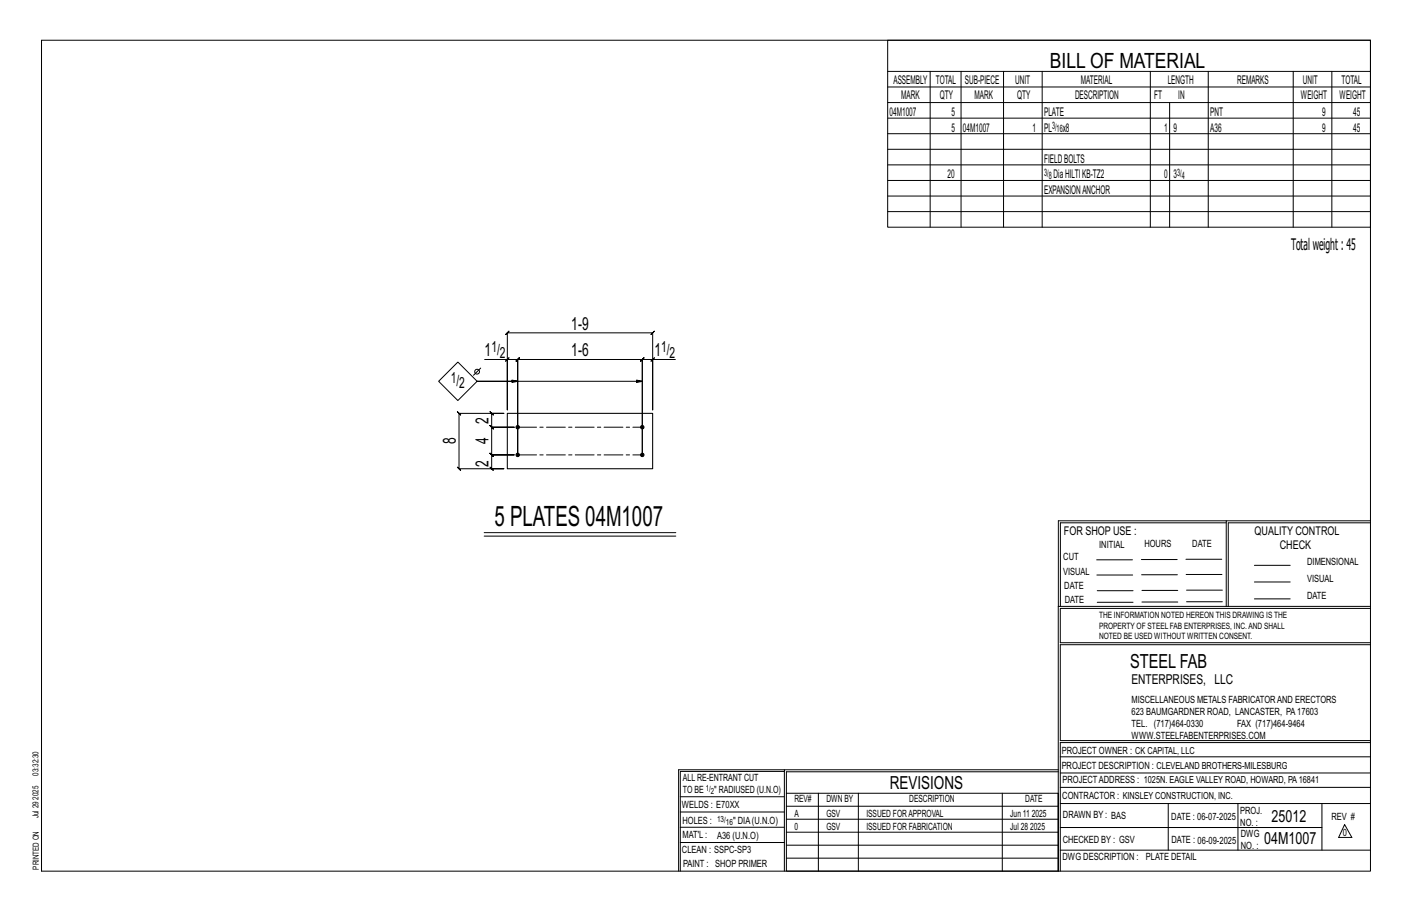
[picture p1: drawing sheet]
<svg xmlns="http://www.w3.org/2000/svg" width="432mm" height="279mm" viewBox="0 0 432 279" stroke-linecap="round" stroke-linejoin="round" font-family="sans-serif">
<defs><g id="words">
<text font-size="8.6" x="151.2" y="160.9">5 PLATES 04M1007</text>
<text font-size="6.4" x="321.1" y="20.7">BILL OF MATERIAL</text>
<text font-size="5.9" x="345.6" y="204.1">STEEL FAB</text>
<g font-size="5.5">
<text x="174.7" y="100.8">1-9</text>
<text x="148.2" y="108.9">1</text>
<text x="174.7" y="108.9">1-6</text>
<text x="200.1" y="108.9">1</text>
<text x="149.4" y="129.5" transform="rotate(-90 149.4 129.5)">2</text>
<text x="139.4" y="135.6" transform="rotate(-90 139.4 135.6)">8</text>
<text x="149.4" y="135.9" transform="rotate(-90 149.4 135.9)">4</text>
<text x="149.4" y="142.8" transform="rotate(-90 149.4 142.8)">2</text>
<text x="272.2" y="241.1">REVISIONS</text>
</g>
<g font-size="5.1">
<text x="388.9" y="251.3">25012</text>
<text x="386.6" y="258.1">04M1007</text>
</g>
<text font-size="4.9" x="394.8" y="76.4">Totalweight : 45</text>
<g font-size="4.7">
<text x="150.3" y="107.7">1/</text>
<text x="202.2" y="107.7">1/</text>
<text x="152.9" y="109.3">2</text>
<text x="204.8" y="109.3">2</text>
<text x="137.8" y="117.1">1/</text>
<text x="140.5" y="118.7">2</text>
</g>
<text font-size="4.2" x="346" y="209.1">ENTERPRISES, LLC</text>
<g font-size="3.7">
<text x="273.2" y="25.6">ASSEMBLY</text>
<text x="286.2" y="25.6">TOTAL</text>
<text x="295.1" y="25.6">SUB-PIECE</text>
<text x="310.4" y="25.6">UNIT</text>
<text x="330.5" y="25.6">MATERIAL</text>
<text x="357.1" y="25.6">LENGTH</text>
<text x="378.3" y="25.6">REMARKS</text>
<text x="398.4" y="25.6">UNIT</text>
<text x="410.2" y="25.6">TOTAL</text>
<text x="272.1" y="35.5">04M1007</text>
<text x="275.6" y="30.4">MARK</text>
<text x="287.4" y="30.4">QTY</text>
<text x="290.9" y="35.5">5</text>
<text x="298" y="30.4">MARK</text>
<text x="311" y="30.4">QTY</text>
<text x="319.3" y="35.5">PLATE</text>
<text x="328.7" y="30.4">DESCRIPTION</text>
<text x="353" y="30.4">FT</text>
<text x="360.3" y="30.4">IN</text>
<text x="370.1" y="35.5">PNT</text>
<text x="397.8" y="30.4">WEIGHT</text>
<text x="404.3" y="35.5">9</text>
<text x="409.6" y="30.4">WEIGHT</text>
<text x="413.8" y="35.5">45</text>
<text x="290.9" y="40.2">5</text>
<text x="294.5" y="40.2">04M1007</text>
<text x="315.8" y="40.2">1</text>
<text x="319.3" y="40.2">PL</text>
<text x="325" y="40.2">x8</text>
<text x="356" y="40.2">1</text>
<text x="358.9" y="40.2">9</text>
<text x="370.1" y="40.2">A36</text>
<text x="404.3" y="40.2">9</text>
<text x="413.8" y="40.2">45</text>
<text x="319.3" y="49.7">FIELDBOLTS</text>
<text x="289.8" y="54.5">20</text>
<text x="319.3" y="59.3">EXPANSIONANCHOR</text>
<text x="322.2" y="54.5">DiaHILTIKB-TZ2</text>
<text x="356" y="54.5">0</text>
<text x="358.9" y="54.5">3</text>
<text x="325.3" y="163.4">FOR SHOP USE :</text>
<text x="383.7" y="163.4">QUALITY CONTROL</text>
<text x="391.4" y="167.8">CHECK</text>
</g>
<g font-size="3.1">
<text x="321.7" y="39.4">3/</text>
<text x="323.1" y="40.5">16</text>
<text x="319.3" y="53.7">3/</text>
<text x="360" y="53.7">3/</text>
<text x="320.7" y="54.8">8</text>
<text x="361.4" y="54.8">4</text>
<text x="336.2" y="167.4">INITIAL</text>
<text x="350" y="167.1">HOURS</text>
<text x="364.6" y="167.2">DATE</text>
<text x="325.2" y="171.3">CUT</text>
<text x="399.8" y="172.8">DIMENSIONAL</text>
<text x="325.1" y="175.8">VISUAL</text>
<text x="399.8" y="177.9">VISUAL</text>
<text x="325.5" y="180">DATE</text>
<text x="325.7" y="184.4">DATE</text>
<text x="399.8" y="183.1">DATE</text>
<text x="346" y="215">MISCELLANEOUS METALS FABRICATORAND ERECTORS</text>
<text x="346" y="218.6">623 BAUMGARDNER ROAD, LANCASTER, PA17603</text>
<text x="346" y="225.8">WWW.STEELFABENTERPRISES.COM</text>
<text x="346" y="222.2">TEL. (717)464-0330</text>
<text x="378.3" y="222.2">FAX (717)464-9464</text>
<text x="324.7" y="230.5">PROJECT OWNER : CK CAPITAL, LLC</text>
<text x="208.8" y="238.8">ALL RE-ENTRANT CUT</text>
<text x="324.7" y="235.1">PROJECT DESCRIPTION : CLEVELAND BROTHERS-MILESBURG</text>
<text x="324.9" y="239.5">PROJECTADDRESS : 1025N. EAGLE VALLEY ROAD, HOWARD, PA16841</text>
<text x="208.8" y="242.5">TO BE</text>
<text x="218.4" y="242.5">&quot; RADIUSED (U.N.O)</text>
<text x="242.9" y="245.3">REV#</text>
<text x="252.7" y="245.3">DWN BY</text>
<text x="278.1" y="245.3">DESCRIPTION</text>
<text x="313.5" y="245.3">DATE</text>
<text x="324.9" y="244.2">CONTRACTOR : KINSLEY CONSTRUCTION, INC.</text>
<text x="208.5" y="247">WELDS : E70XX</text>
<text x="208.7" y="251.7">HOLES :</text>
<text x="224.2" y="251.8">&quot; DIA(U.N.O)</text>
<text x="242.9" y="249.9">A</text>
<text x="252.7" y="249.9">GSV</text>
<text x="264.9" y="249.9">ISSUED FORAPPROVAL</text>
<text x="309" y="249.9">Jun 11</text>
<text x="315.5" y="249.9">2025</text>
<text x="325.1" y="250">DRAWN BY : BAS</text>
<text x="358.2" y="250.5">DATE : 06-07-2025</text>
<text x="379.3" y="248.9">PROJ.</text>
<text x="407.2" y="250.5">REV #</text>
<text x="208.7" y="256.3">MAT'L :</text>
<text x="219.3" y="256.4">A36 (U.N.O)</text>
<text x="242.9" y="253.8">0</text>
<text x="252.7" y="253.8">GSV</text>
<text x="264.9" y="253.8">ISSUED FOR FABRICATION</text>
<text x="309" y="253.8">Jul 28</text>
<text x="315" y="253.8">2025</text>
<text x="325" y="257.6">CHECKED BY : GSV</text>
<text x="358.3" y="257.7">DATE : 06-09-2025</text>
<text x="379.3" y="252.5">NO. :</text>
<text x="379.5" y="255.9">DWG</text>
<text x="410.6" y="255.5">0</text>
<text x="208.6" y="260.7">CLEAN : SSPC-SP3</text>
<text x="324.9" y="262.9">DWG DESCRIPTION :</text>
<text x="350.4" y="263">PLATE DETAIL</text>
<text x="379.5" y="259.5">NO. :</text>
<text x="208.9" y="265">PAINT : SHOP PRIMER</text>
</g>
<g font-size="2.7">
<text x="336.1" y="189">THE INFORMATION NOTED HEREON THIS DRAWING IS THE</text>
<text x="336.1" y="195.4">NOTED BE USED WITHOUT WRITTEN CONSENT.</text>
<text x="336.1" y="192.2">PROPERTY OF STEEL FAB ENTERPRISES, INC.AND SHALL</text>
</g>
<g font-size="2.6">
<text x="215.9" y="241.8">1/</text>
<text x="217.4" y="242.7">2</text>
<text x="219.3" y="251.1">13/</text>
<text x="222" y="252.1">16</text>
</g>
<g font-size="2.5">
<text x="11.7" y="237.1" transform="rotate(-90 11.7 237.1)">03:32:30</text>
<text x="11.8" y="244.4" transform="rotate(-90 11.8 244.4)">2025</text>
<text x="11.8" y="250.1" transform="rotate(-90 11.8 250.1)">Jul 29</text>
<text x="11.9" y="265.8" transform="rotate(-90 11.9 265.8)">PRINTED ON</text>
</g>
</g></defs>
<g fill="none" stroke="#000" stroke-width=".31">
<path d="M12.7 12.3h406.4v254h-406.4zM271.5 12.3h147.6v57.2h-147.6zM271.5 21.8h147.6M271.5 26.6h147.6M271.5 31.4h147.6M271.5 36.1h147.6M284.5 21.8v47.7M293.9 21.8v47.7M306.9 21.8v47.7M318.7 21.8v47.7M351.8 21.8v47.7M357.7 31.4v38.1"/>
<path d="M369.5 21.8v47.7M395.5 21.8v47.7M407.3 21.8v47.7M271.5 40.9h147.6M271.5 45.6h147.6M271.5 50.4h147.6M271.5 55.2h147.6M271.5 59.9h147.6M271.5 64.7h147.6M140 110.7l5.9 5.9-5.9 5.8-5.9-5.8zM147 112.5l-2.2 2.2M148.2 109.9h6.9v15.4v-23.6l-.5 .5 1-1-.5 .5h44.5l-.5 .5 1-1-.5 .5v23.6v-15.4h6.9"/>
<path d="M155.1 109.9l-.5 .5 1-1zM155.1 109.9h3.2l-.5 .5 1-1-.5 .5v29.2v-29.2l-.5 .5 1-1-.5 .5h38.1l-.5 .5 1-1-.5 .5v29.2v-29.2l-.5 .5 1-1-.5 .5h3.2M158.3 116.6l-1.7-.4v.7l1.7-.3h-12.4h50.5l-1.7 .3v-.7l1.7 .4M200.1 109.4l-1 1zM139.9 125.9l.5 .5h13.7h-3.7l-.5-.5 1 1-.5-.5v4.2l-.5-.5 1 1-.5-.5h6.9h-6.9l-.5-.5 1 1-.5-.5v8.5l-.5-.5 1 1-.5-.5h6.9h-6.9l-.5-.5 1 1-.5-.5v4.2l-.5-.5 1 1-.5-.5h3.7h-13.7l.5 .5-1-1 .5 .5v-16.9l.5 .5zM375 159.8h-50.7v25.6M375 159.2h-51.3l-.1 107.1M419.1 159.2h-44.1v26.2M419.1 159.8h-43.5v25.6M148.1 162.8h58.6M148.1 163.9h58.6M335.4 171.1h10.9"/>
<path d="M335.4 175.8h11M349 171h11M349.1 175.7h11M362.7 171h10.9M362.7 175.6h11M383.6 172.8h11M383.6 177.9h11M323.7 185.4h95.4M335.5 184.1h11M335.5 180.6h11M349.2 184h11M349.2 180.5h11"/>
<path d="M362.9 180.4h10.9M362.9 184h10.9M383.6 183.1h11M419.1 186h-94.9v10.5h94.9M419.1 197.1h-94.9v29.3h94.9v.6h-94.9v39.3M239.9 235.8h-31.9v30.5M239.9 235.3h-32.4v31M323.6 235.3h-83.7v31M323.6 235.9h-83.1v6.6M324.2 236.3h94.9M324.2 231.4h94.9M208 252.9h31.9"/>
<path d="M208 257.5h31.9M208 243.6h31.9M208 248.2h31.9M240.5 242.5h83.1v23.8h-83.1zM240.5 258.4h83.1M240.5 254.4h83.1M240.5 250.4h83.1M240.5 246.5h83.1M250.3 242.5v23.8M262.5 242.5v23.8M306.5 242.5v23.8M324.2 253h80.1"/>
<path d="M324.2 245.6h94.9M324.2 259.9h94.9M324.2 240.7h94.9M357.3 245.6v14.3M378.6 245.6v14.3M404.3 245.6v14.3M411.2 252.1l2.2 3.9h-4zM240.5 262.3h83.1"/>
<circle cx="145.9" cy="113.6" r=".74"/>
</g>
<g fill="#000" stroke="#000" stroke-width=".31">
<circle cx="158.3" cy="130.6" r=".53"/>
<circle cx="158.3" cy="139.1" r=".53"/>
<circle cx="196.4" cy="139.1" r=".53"/>
<circle cx="196.4" cy="130.6" r=".53"/>
</g>
<path d="M155.1 126.4h44.5v16.9h-44.5z" fill="none" stroke="#000" stroke-width=".32"/>
<path d="M158.3 139.1h38.1M158.3 130.6h38.1" fill="none" stroke="#000" stroke-width=".31" stroke-dasharray="5.8 1 1 1"/>
<use href="#words"/>
</svg>
